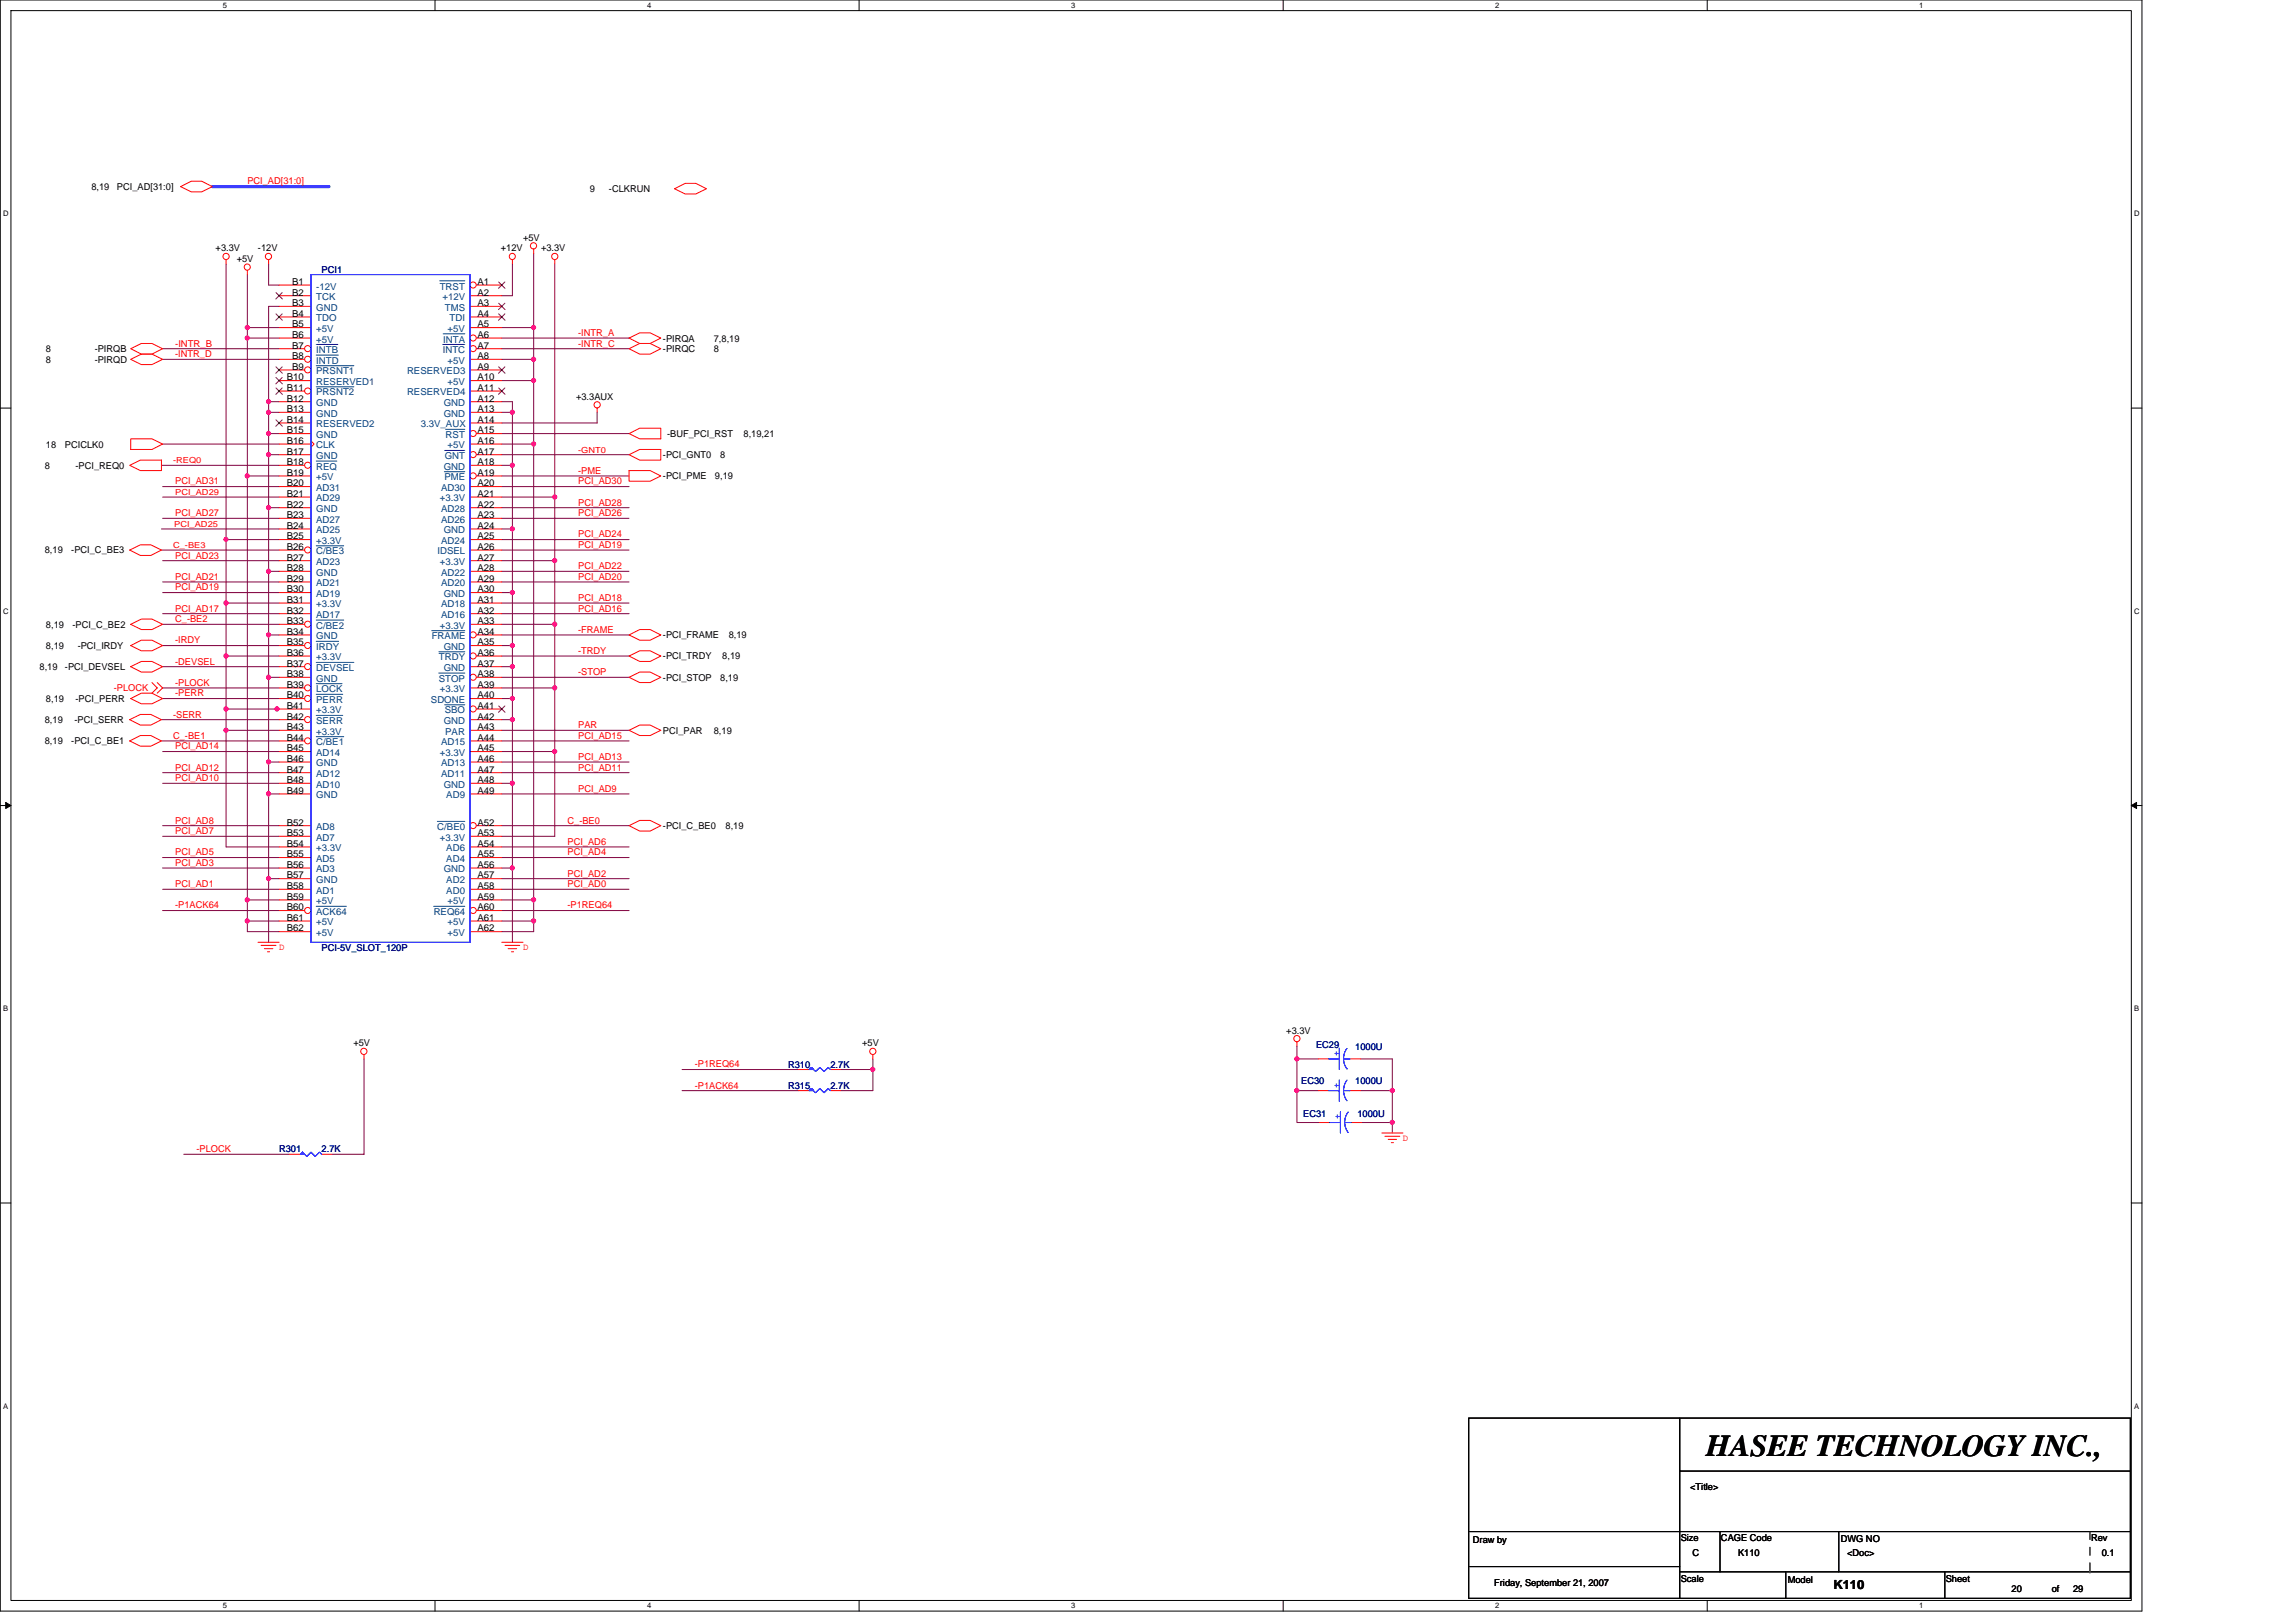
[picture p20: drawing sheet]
<svg xmlns="http://www.w3.org/2000/svg" width="297mm" height="210mm" viewBox="0 0 297 210" stroke-linecap="round" stroke-linejoin="round" font-family="sans-serif">
<defs><g id="words">
<text font-size="4" x="220.7" y="188.5">HASEE TECHNOLOGY INC.,</text>
<text font-size="1.6" x="237.2" y="205.6">K110</text>
<g font-size="1.2" fill="#f00">
<text x="32" y="23.7">PCI_AD[31:0]</text>
<text x="22.7" y="46.2">-INTR_D</text>
<text x="22.7" y="44.9">-INTR_B</text>
<text x="74.8" y="44.9">-INTR_C</text>
<text x="74.8" y="43.5">-INTR_A</text>
<text x="22.7" y="62.7">PCI_AD31</text>
<text x="74.8" y="62.7">PCI_AD30</text>
<text x="74.8" y="65.4">PCI_AD28</text>
<text x="74.8" y="61.3">-PME</text>
<text x="22.7" y="66.8">PCI_AD27</text>
<text x="74.8" y="69.6">PCI_AD24</text>
<text x="74.8" y="70.9">PCI_AD19</text>
<text x="74.8" y="66.8">PCI_AD26</text>
<text x="22.7" y="76.4">PCI_AD19</text>
<text x="22.7" y="75">PCI_AD21</text>
<text x="22.7" y="72.3">PCI_AD23</text>
<text x="74.8" y="77.8">PCI_AD18</text>
<text x="74.8" y="73.7">PCI_AD22</text>
<text x="74.8" y="75">PCI_AD20</text>
<text x="22.7" y="79.1">PCI_AD17</text>
<text x="22.7" y="80.5">C_-BE2</text>
<text x="22.7" y="83.3">-IRDY</text>
<text x="74.8" y="81.9">-FRAME</text>
<text x="74.8" y="79.1">PCI_AD16</text>
<text x="14.7" y="89.5">-PLOCK</text>
<text x="22.7" y="86">-DEVSEL</text>
<text x="22.7" y="88.8">-PLOCK</text>
<text x="74.8" y="87.4">-STOP</text>
<text x="74.8" y="84.6">-TRDY</text>
<text x="22.4" y="95.6">C_-BE1</text>
<text x="22.4" y="92.9">-SERR</text>
<text x="22.7" y="90.1">-PERR</text>
<text x="74.8" y="94.2">PAR</text>
<text x="74.8" y="95.6">PCI_AD15</text>
<text x="22.7" y="97">PCI_AD14</text>
<text x="22.7" y="99.7">PCI_AD12</text>
<text x="22.7" y="101.1">PCI_AD10</text>
<text x="74.8" y="99.7">PCI_AD11</text>
<text x="74.8" y="98.3">PCI_AD13</text>
<text x="22.7" y="107.9">PCI_AD7</text>
<text x="22.7" y="106.6">PCI_AD8</text>
<text x="73.4" y="106.6">C_-BE0</text>
<text x="74.8" y="102.5">PCI_AD9</text>
<text x="22.7" y="112.1">PCI_AD3</text>
<text x="22.7" y="110.7">PCI_AD5</text>
<text x="73.4" y="113.4">PCI_AD2</text>
<text x="73.4" y="110.7">PCI_AD4</text>
<text x="73.4" y="109.3">PCI_AD6</text>
<text x="22.7" y="114.8">PCI_AD1</text>
<text x="22.7" y="117.6">-P1ACK64</text>
<text x="73.4" y="114.8">PCI_AD0</text>
<text x="73.4" y="117.6">-P1REQ64</text>
<text x="36.1" y="122.9">D</text>
<text x="67.7" y="122.9">D</text>
<text x="89.9" y="140.9">-P1ACK64</text>
<text x="89.9" y="138.1">-P1REQ64</text>
<text x="25.4" y="149.1">-PLOCK</text>
<text x="181.5" y="147.6">D</text>
</g>
<g font-size="1.2">
<text x="11.8" y="24.6">8,19</text>
<text x="15.1" y="24.6">PCI_AD[31:0]</text>
<text x="76.3" y="24.8">9</text>
<text x="78.8" y="24.8">-CLKRUN</text>
<text x="27.9" y="32.5">+3.3V</text>
<text x="30.6" y="33.9">+5V</text>
<text x="33.4" y="32.5">-12V</text>
<text x="64.8" y="32.5">+12V</text>
<text x="67.7" y="31.2">+5V</text>
<text x="70" y="32.5">+3.3V</text>
<text x="37.8" y="36.9">B1</text>
<text x="37.8" y="38.2">B2</text>
<text x="37.8" y="39.6">B3</text>
<text x="37.8" y="41">B4</text>
<text x="61.8" y="38.2">A2</text>
<text x="61.8" y="39.6">A3</text>
<text x="61.8" y="36.9">A1</text>
<text x="61.8" y="41">A4</text>
<text x="5.9" y="45.6">8</text>
<text x="5.9" y="46.9">8</text>
<text x="12.3" y="45.6">-PIRQB</text>
<text x="12.3" y="46.9">-PIRQD</text>
<text x="37.8" y="45.1">B7</text>
<text x="37.8" y="46.5">B8</text>
<text x="37.8" y="47.9">B9</text>
<text x="37.8" y="42.4">B5</text>
<text x="37.8" y="43.7">B6</text>
<text x="61.8" y="47.9">A9</text>
<text x="61.8" y="43.7">A6</text>
<text x="61.8" y="45.1">A7</text>
<text x="61.8" y="42.4">A5</text>
<text x="61.8" y="46.5">A8</text>
<text x="85.8" y="45.6">-PIRQC</text>
<text x="85.8" y="44.2">-PIRQA</text>
<text x="92.3" y="45.6">8</text>
<text x="92.3" y="44.2">7,8,19</text>
<text x="37.1" y="50.6">B11</text>
<text x="37.1" y="49.2">B10</text>
<text x="37.1" y="52">B12</text>
<text x="37.1" y="53.3">B13</text>
<text x="61.8" y="52">A12</text>
<text x="61.8" y="53.3">A13</text>
<text x="61.8" y="50.6">A11</text>
<text x="61.8" y="49.2">A10</text>
<text x="74.5" y="51.7">+3.3AUX</text>
<text x="5.9" y="57.9">18</text>
<text x="8.4" y="57.9">PCICLK0</text>
<text x="37.1" y="54.7">B14</text>
<text x="37.1" y="56.1">B15</text>
<text x="37.1" y="57.4">B16</text>
<text x="37.1" y="58.8">B17</text>
<text x="61.8" y="56.1">A15</text>
<text x="61.8" y="58.8">A17</text>
<text x="61.8" y="54.7">A14</text>
<text x="61.8" y="57.4">A16</text>
<text x="85.8" y="59.3">-PCI_GNT0</text>
<text x="86.3" y="56.5">-BUF_PCI_RST</text>
<text x="93.2" y="59.3">8</text>
<text x="96.2" y="56.5">8,19,21</text>
<text x="5.8" y="60.7">8</text>
<text x="9.8" y="60.7">-PCI_REQ0</text>
<text x="37.1" y="60.2">B18</text>
<text x="37.1" y="61.6">B19</text>
<text x="37.1" y="62.9">B20</text>
<text x="37.1" y="64.3">B21</text>
<text x="37.1" y="65.7">B22</text>
<text x="61.8" y="60.2">A18</text>
<text x="61.8" y="64.3">A21</text>
<text x="61.8" y="61.6">A19</text>
<text x="61.8" y="62.9">A20</text>
<text x="61.8" y="65.7">A22</text>
<text x="85.8" y="62">-PCI_PME</text>
<text x="92.5" y="62">9,19</text>
<text x="5.8" y="71.6">8,19</text>
<text x="9.2" y="71.6">-PCI_C_BE3</text>
<text x="37.1" y="71.2">B26</text>
<text x="37.1" y="67.1">B23</text>
<text x="37.1" y="68.4">B24</text>
<text x="37.1" y="69.8">B25</text>
<text x="61.8" y="68.4">A24</text>
<text x="61.8" y="71.2">A26</text>
<text x="61.8" y="67.1">A23</text>
<text x="61.8" y="69.8">A25</text>
<text x="37.1" y="72.5">B27</text>
<text x="37.1" y="73.9">B28</text>
<text x="37.1" y="75.3">B29</text>
<text x="37.1" y="76.7">B30</text>
<text x="61.8" y="76.7">A30</text>
<text x="61.8" y="72.5">A27</text>
<text x="61.8" y="73.9">A28</text>
<text x="61.8" y="75.3">A29</text>
<text x="5.9" y="81.2">8,19</text>
<text x="5.9" y="84">8,19</text>
<text x="9.4" y="81.2">-PCI_C_BE2</text>
<text x="10.1" y="84">-PCI_IRDY</text>
<text x="37.1" y="80.8">B33</text>
<text x="37.1" y="83.5">B35</text>
<text x="37.1" y="78">B31</text>
<text x="37.1" y="79.4">B32</text>
<text x="37.1" y="82.1">B34</text>
<text x="61.8" y="83.5">A35</text>
<text x="61.8" y="80.8">A33</text>
<text x="61.8" y="82.1">A34</text>
<text x="61.8" y="78">A31</text>
<text x="61.8" y="79.4">A32</text>
<text x="85.8" y="82.6">-PCI_FRAME</text>
<text x="94.3" y="82.6">8,19</text>
<text x="5.1" y="86.7">8,19</text>
<text x="8.4" y="86.7">-PCI_DEVSEL</text>
<text x="37.1" y="86.3">B37</text>
<text x="37.1" y="89">B39</text>
<text x="37.1" y="84.9">B36</text>
<text x="37.1" y="87.6">B38</text>
<text x="61.8" y="86.3">A37</text>
<text x="61.8" y="89">A39</text>
<text x="61.8" y="84.9">A36</text>
<text x="61.8" y="87.6">A38</text>
<text x="85.8" y="88.1">-PCI_STOP</text>
<text x="85.8" y="85.3">-PCI_TRDY</text>
<text x="93.2" y="88.1">8,19</text>
<text x="93.4" y="85.3">8,19</text>
<text x="5.8" y="93.6">8,19</text>
<text x="5.9" y="90.8">8,19</text>
<text x="9.6" y="93.6">-PCI_SERR</text>
<text x="9.8" y="90.8">-PCI_PERR</text>
<text x="37.1" y="90.4">B40</text>
<text x="37.1" y="93.1">B42</text>
<text x="37.1" y="95.9">B44</text>
<text x="37.1" y="91.7">B41</text>
<text x="37.1" y="94.5">B43</text>
<text x="61.8" y="93.1">A42</text>
<text x="61.8" y="94.5">A43</text>
<text x="61.8" y="91.7">A41</text>
<text x="61.8" y="90.4">A40</text>
<text x="61.8" y="95.9">A44</text>
<text x="85.8" y="95">PCI_PAR</text>
<text x="92.3" y="95">8,19</text>
<text x="5.8" y="96.3">8,19</text>
<text x="9.2" y="96.3">-PCI_C_BE1</text>
<text x="37.1" y="97.2">B45</text>
<text x="37.1" y="98.6">B46</text>
<text x="37.1" y="100">B47</text>
<text x="37.1" y="101.3">B48</text>
<text x="61.8" y="101.3">A48</text>
<text x="61.8" y="97.2">A45</text>
<text x="61.8" y="98.6">A46</text>
<text x="61.8" y="100">A47</text>
<text x="37.1" y="102.7">B49</text>
<text x="37.1" y="106.8">B52</text>
<text x="61.8" y="102.7">A49</text>
<text x="61.8" y="106.8">A52</text>
<text x="85.8" y="107.3">-PCI_C_BE0</text>
<text x="93.9" y="107.3">8,19</text>
<text x="37.1" y="108.2">B53</text>
<text x="37.1" y="109.6">B54</text>
<text x="37.1" y="111">B55</text>
<text x="37.1" y="112.3">B56</text>
<text x="37.1" y="113.7">B57</text>
<text x="61.8" y="112.3">A56</text>
<text x="61.8" y="108.2">A53</text>
<text x="61.8" y="109.6">A54</text>
<text x="61.8" y="111">A55</text>
<text x="61.8" y="113.7">A57</text>
<text x="37.1" y="117.8">B60</text>
<text x="37.1" y="115.1">B58</text>
<text x="37.1" y="116.4">B59</text>
<text x="37.1" y="119.2">B61</text>
<text x="61.8" y="115.1">A58</text>
<text x="61.8" y="117.8">A60</text>
<text x="61.8" y="116.4">A59</text>
<text x="61.8" y="119.2">A61</text>
<text x="37.1" y="120.5">B62</text>
<text x="61.8" y="120.5">A62</text>
<text x="45.7" y="135.4">+5V</text>
<text x="111.5" y="135.4">+5V</text>
<text x="166.4" y="133.8">+3.3V</text>
<text x="218.7" y="192.9">&lt;Title&gt;</text>
<text x="190.6" y="199.7">Draw by</text>
<text x="217.4" y="199.5">Size</text>
<text x="218.9" y="201.4">C</text>
<text x="222.6" y="199.5">CAGE Code</text>
<text x="224.9" y="201.4">K110</text>
<text x="238.1" y="199.6">DWG NO</text>
<text x="239" y="201.4">&lt;Doc&gt;</text>
<text x="270.5" y="199.5">Rev</text>
<text x="271.9" y="201.4">0.1</text>
<text x="193.3" y="205.2">Friday, September 21, 2007</text>
<text x="217.4" y="204.7">Scale</text>
<text x="231.3" y="204.8">Model</text>
<text x="251.7" y="204.7">Sheet</text>
<text x="260.2" y="206">20</text>
<text x="265.4" y="206">of</text>
<text x="268.2" y="206">29</text>
</g>
<g font-size="1.2" fill="#000080">
<text x="41.6" y="35.3">PCI1</text>
<text x="41.6" y="123.1">PCI-5V_SLOT_120P</text>
<text x="170.3" y="135.7">EC29</text>
<text x="175.3" y="135.8">1000U</text>
<text x="102" y="138.2">R310</text>
<text x="102" y="140.9">R315</text>
<text x="107.4" y="138.2">2.7K</text>
<text x="107.4" y="140.9">2.7K</text>
<text x="168.3" y="140.3">EC30</text>
<text x="175.3" y="140.3">1000U</text>
<text x="36.1" y="149.1">R301</text>
<text x="41.6" y="149.1">2.7K</text>
<text x="168.6" y="144.6">EC31</text>
<text x="175.6" y="144.6">1000U</text>
</g>
<g font-size="1.2" fill="#004080">
<text x="40.9" y="37.5">-12V</text>
<text x="40.9" y="38.8">TCK</text>
<text x="40.9" y="40.2">GND</text>
<text x="40.9" y="41.6">TDO</text>
<text x="56.9" y="37.5">TRST</text>
<text x="57.2" y="38.8">+12V</text>
<text x="57.5" y="40.2">TMS</text>
<text x="58.2" y="41.6">TDI</text>
<text x="40.9" y="43">+5V</text>
<text x="40.9" y="44.3">+5V</text>
<text x="40.9" y="45.7">INTB</text>
<text x="40.9" y="47.1">INTD</text>
<text x="57.3" y="45.7">INTC</text>
<text x="57.3" y="44.3">INTA</text>
<text x="57.9" y="43">+5V</text>
<text x="57.9" y="47.1">+5V</text>
<text x="40.9" y="48.5">PRSNT1</text>
<text x="40.9" y="49.8">RESERVED1</text>
<text x="40.9" y="51.2">PRSNT2</text>
<text x="40.9" y="52.6">GND</text>
<text x="40.9" y="53.9">GND</text>
<text x="52.7" y="48.5">RESERVED3</text>
<text x="52.7" y="51.2">RESERVED4</text>
<text x="57.4" y="52.6">GND</text>
<text x="57.4" y="53.9">GND</text>
<text x="57.9" y="49.8">+5V</text>
<text x="40.9" y="55.3">RESERVED2</text>
<text x="40.9" y="56.7">GND</text>
<text x="40.9" y="58">CLK</text>
<text x="40.9" y="59.4">GND</text>
<text x="54.4" y="55.3">3.3V_AUX</text>
<text x="57.5" y="59.4">GNT</text>
<text x="57.7" y="56.7">RST</text>
<text x="57.9" y="58">+5V</text>
<text x="40.9" y="60.8">REQ</text>
<text x="40.9" y="62.2">+5V</text>
<text x="40.9" y="63.5">AD31</text>
<text x="40.9" y="64.9">AD29</text>
<text x="56.9" y="64.9">+3.3V</text>
<text x="57.1" y="63.5">AD30</text>
<text x="57.4" y="60.8">GND</text>
<text x="57.5" y="62.2">PME</text>
<text x="40.9" y="66.3">GND</text>
<text x="40.9" y="67.6">AD27</text>
<text x="40.9" y="69">AD25</text>
<text x="40.9" y="70.4">+3.3V</text>
<text x="40.9" y="71.8">C/BE3</text>
<text x="56.6" y="71.8">IDSEL</text>
<text x="57.1" y="66.3">AD28</text>
<text x="57.1" y="67.6">AD26</text>
<text x="57.1" y="70.4">AD24</text>
<text x="57.4" y="69">GND</text>
<text x="40.9" y="73.1">AD23</text>
<text x="40.9" y="74.5">GND</text>
<text x="40.9" y="75.9">AD21</text>
<text x="40.9" y="77.3">AD19</text>
<text x="56.9" y="73.1">+3.3V</text>
<text x="57.1" y="74.5">AD22</text>
<text x="57.1" y="75.9">AD20</text>
<text x="57.4" y="77.3">GND</text>
<text x="40.9" y="78.6">+3.3V</text>
<text x="40.9" y="80">AD17</text>
<text x="40.9" y="81.4">C/BE2</text>
<text x="40.9" y="82.7">GND</text>
<text x="55.9" y="82.7">FRAME</text>
<text x="56.9" y="81.4">+3.3V</text>
<text x="57.1" y="78.6">AD18</text>
<text x="57.1" y="80">AD16</text>
<text x="40.9" y="84.1">IRDY</text>
<text x="40.9" y="85.5">+3.3V</text>
<text x="40.9" y="86.8">DEVSEL</text>
<text x="40.9" y="88.2">GND</text>
<text x="40.9" y="89.6">LOCK</text>
<text x="56.8" y="88.2">STOP</text>
<text x="56.8" y="85.5">TRDY</text>
<text x="56.9" y="89.6">+3.3V</text>
<text x="57.4" y="84.1">GND</text>
<text x="57.4" y="86.8">GND</text>
<text x="40.9" y="91">PERR</text>
<text x="40.9" y="92.3">+3.3V</text>
<text x="40.9" y="93.7">SERR</text>
<text x="40.9" y="95.1">+3.3V</text>
<text x="55.7" y="91">SDONE</text>
<text x="57.4" y="93.7">GND</text>
<text x="57.5" y="92.3">SBO</text>
<text x="57.6" y="95.1">PAR</text>
<text x="40.9" y="96.5">C/BE1</text>
<text x="40.9" y="97.8">AD14</text>
<text x="40.9" y="99.2">GND</text>
<text x="40.9" y="100.6">AD12</text>
<text x="40.9" y="101.9">AD10</text>
<text x="56.9" y="97.8">+3.3V</text>
<text x="57.1" y="96.5">AD15</text>
<text x="57.1" y="99.2">AD13</text>
<text x="57.1" y="100.6">AD11</text>
<text x="57.4" y="101.9">GND</text>
<text x="40.9" y="103.3">GND</text>
<text x="40.9" y="107.4">AD8</text>
<text x="56.6" y="107.4">C/BE0</text>
<text x="57.7" y="103.3">AD9</text>
<text x="40.9" y="108.8">AD7</text>
<text x="40.9" y="110.2">+3.3V</text>
<text x="40.9" y="111.5">AD5</text>
<text x="40.9" y="112.9">AD3</text>
<text x="56.9" y="108.8">+3.3V</text>
<text x="57.4" y="112.9">GND</text>
<text x="57.7" y="110.2">AD6</text>
<text x="57.7" y="111.5">AD4</text>
<text x="40.9" y="114.3">GND</text>
<text x="40.9" y="115.7">AD1</text>
<text x="40.9" y="117">+5V</text>
<text x="40.9" y="118.4">ACK64</text>
<text x="40.9" y="119.8">+5V</text>
<text x="56.1" y="118.4">REQ64</text>
<text x="57.7" y="114.3">AD2</text>
<text x="57.7" y="115.7">AD0</text>
<text x="57.9" y="117">+5V</text>
<text x="57.9" y="119.8">+5V</text>
<text x="40.9" y="121.1">+5V</text>
<text x="57.9" y="121.1">+5V</text>
</g>
<g font-size="1.2" fill="#00f">
<text x="173.2" y="136.6" transform="rotate(-90 173.2 136.6)">+</text>
<text x="173.2" y="140.7" transform="rotate(-90 173.2 140.7)">+</text>
<text x="173.4" y="144.8" transform="rotate(-90 173.4 144.8)">+</text>
</g>
<g font-size="1.1" fill="#f00">
<text x="22.4" y="59.9">-REQ0</text>
<text x="74.8" y="58.6">-GNT0</text>
<text x="22.7" y="64.1">PCI_AD29</text>
<text x="22.4" y="70.9">C_-BE3</text>
<text x="22.5" y="68.2">PCI_AD25</text>
</g>
<g font-size="1">
<text x="28.8" y="1">5</text>
<text x="83.7" y="1">4</text>
<text x="138.6" y="1">3</text>
<text x="193.4" y="1">2</text>
<text x="248.3" y="1">1</text>
<text x=".4" y="28">D</text>
<text x="276.1" y="28">D</text>
<text x=".4" y="79.4">C</text>
<text x="276.1" y="79.4">C</text>
<text x=".4" y="130.9">B</text>
<text x="276.1" y="130.9">B</text>
<text x=".4" y="182.3">A</text>
<text x="276.1" y="182.3">A</text>
<text x="28.8" y="208.2">5</text>
<text x="83.7" y="208.2">4</text>
<text x="138.6" y="208.2">3</text>
<text x="193.4" y="208.2">2</text>
<text x="248.3" y="208.2">1</text>
</g>
</g></defs>
<path d="M0 0h277.1v208.5h-277.1zM1.4 1.4h274.3v205.7h-274.3z" fill="none" stroke="#000" stroke-width=".13"/>
<g fill="#fff">
<path d="M28.8 .1h.6v1.1h-.6z"/>
<path d="M28.8 207.3h.6v1.1h-.6z"/>
</g>
<path d="M56.3 0v1.4M56.3 207.1v1.4" fill="none" stroke="#000" stroke-width=".13"/>
<g fill="#fff">
<path d="M83.7 .1h.6v1.1h-.6z"/>
<path d="M83.7 207.3h.6v1.1h-.6z"/>
</g>
<path d="M111.1 0v1.4M111.1 207.1v1.4" fill="none" stroke="#000" stroke-width=".13"/>
<g fill="#fff">
<path d="M138.6 .1h.5v1.1h-.5z"/>
<path d="M138.6 207.3h.5v1.1h-.5z"/>
</g>
<path d="M166 0v1.4M166 207.1v1.4" fill="none" stroke="#000" stroke-width=".13"/>
<g fill="#fff">
<path d="M193.4 .1h.6v1.1h-.6z"/>
<path d="M193.4 207.3h.6v1.1h-.6z"/>
</g>
<path d="M220.9 0v1.4M220.9 207.1v1.4" fill="none" stroke="#000" stroke-width=".13"/>
<g fill="#fff">
<path d="M248.3 .1h.6v1.1h-.6z"/>
<path d="M248.3 207.3h.6v1.1h-.6z"/>
<path d="M.4 27.1h.7v1.1h-.7z"/>
<path d="M276.1 27.1h.7v1.1h-.7z"/>
<path d="M.4 78.5h.7v1.1h-.7z"/>
<path d="M276.1 78.5h.7v1.1h-.7z"/>
</g>
<path d="M0 52.8h1.4M275.7 52.8h1.4" fill="none" stroke="#000" stroke-width=".13"/>
<g fill="#fff">
<path d="M.4 130h.7v1.1h-.7z"/>
<path d="M276.1 130h.7v1.1h-.7z"/>
</g>
<path d="M0 104.2h1.4M275.7 104.2h1.4" fill="none" stroke="#000" stroke-width=".13"/>
<path d="M.7 103.8l.7 .4-.7 .4zM275.7 104.2l.7-.4v.8z" fill="#000" stroke="#000" stroke-width=".13"/>
<g fill="#fff">
<path d="M.4 181.4h.7v1.1h-.7z"/>
<path d="M276.1 181.4h.7v1.1h-.7z"/>
</g>
<path d="M0 155.7h1.4M275.7 155.7h1.4M190 183.5h85.6v23.3h-85.6zM190.1 198.2h85.5M217.3 190.4h58.3M217.3 183.5v23.3M222.5 198.2v5.2M237.9 198.2v5.2M190.1 202.7h27.2M217.3 203.4h58.3M231 203.4v3.4M251.6 203.4v3.4" fill="none" stroke="#000" stroke-width=".13"/>
<g fill="none" stroke="#800040" stroke-width=".13">
<path d="M29.2 34.2v75.4h6.9M32 35.5v85.1h4.1M34.8 34.2v2.7h1.3M36.1 39.6h-1.3v82.3M66.3 34.2v4.1h-1.4M69 32.8v87.8h-4.1M71.8 34.2v74h-6.9M21 46.5h15.1M21 57.5h15.1M21 45.1h15.1M32 42.4h4.1M32 43.8h4.1"/>
<path d="M34.8 52h1.3M34.8 56.1h1.3M34.8 53.4h1.3M34.8 58.8h1.3M64.9 52h1.4v69.9M64.9 46.5h4.1M64.9 42.4h4.1M64.9 57.5h4.1M64.9 56.1h16.5M64.9 53.4h1.4M64.9 49.3h4.1M64.9 45.1h16.5"/>
<path d="M64.9 43.8h16.5M64.9 58.8h16.5M77.3 53.4v1.3h-12.4M20.9 60.2h15.2M20.9 68.5h15.2M20.9 71.2h15.2M21 63h15.1M21 79.4h15.1M21 72.6h15.1M21 67.1h15.1M21 76.7h15.1M21 75.3h15.1"/>
<path d="M21 64.3h15.1M29.2 69.8h6.9M29.2 78h6.9M32 61.6h4.1M34.8 65.7h1.3M34.8 73.9h1.3M64.9 63h16.5M64.9 60.2h1.4M64.9 69.8h16.5M64.9 79.4h16.5M64.9 72.6h6.9M64.9 67.1h16.5"/>
<path d="M64.9 78h16.5M64.9 68.5h1.4M64.9 61.6h16.5M64.9 65.7h16.5M64.9 76.7h1.4M64.9 75.3h16.5M64.9 64.3h6.9M64.9 73.9h16.5M64.9 71.2h16.5M20.9 93.1h15.2M20.9 95.9h15.2M21 80.8h15.1"/>
<path d="M21 83.5h15.1M21 86.3h15.1M21 100h15.1M21 97.3h15.1M21 90.4h15.1M21 89h15.1M29.2 94.5h6.9M29.2 84.9h6.9M29.2 91.8h6.9M34.8 87.7h1.3M34.8 82.2h1.3M34.8 98.6h1.3"/>
<path d="M64.9 80.8h6.9M64.9 87.7h16.5M64.9 94.5h16.5M64.9 83.5h1.4M64.9 93.1h1.4M64.9 86.3h1.4M64.9 82.2h16.5M64.9 100h16.5M64.9 98.6h16.5M64.9 97.3h6.9M64.9 95.9h16.5M64.9 90.4h1.4"/>
<path d="M64.9 89h6.9M64.9 84.9h16.5M21 115.1h15.1M21 112.3h15.1M21 111h15.1M21 108.2h15.1M21 101.4h15.1M21 106.8h15.1M21 117.8h15.1M32 116.5h4.1M32 119.2h4.1M34.8 113.7h1.3"/>
<path d="M34.8 102.7h1.3M64.9 113.7h16.5M64.9 115.1h16.5M64.9 112.3h1.4M64.9 111h16.5M64.9 116.5h4.1M64.9 109.6h16.5M64.9 101.4h1.4M64.9 102.7h16.5M64.9 119.2h4.1M64.9 106.8h16.5M64.9 117.8h16.5"/>
<path d="M47.1 137v12.4h-4.1M88.2 138.4h15.1M108.8 138.4h4.1M112.9 137v4.1h-4.1M167.8 137v4.1h2.7M167.8 137h2.7M167.8 135.4v1.6M176 137h4.1v4.1h-4.1M23.8 149.4h13.7M88.2 141.1h15.1M167.8 141.1v4.2h2.9M176.2 145.3h3.9"/>
<path d="M180.1 141.1v5.5"/>
</g>
<g fill="#f0f" stroke="#f0f" stroke-width=".13">
<circle cx="167.8" cy="141.1" r=".27"/>
<circle cx="167.8" cy="137" r=".27"/>
<circle cx="112.9" cy="138.4" r=".26"/>
<circle cx="66.3" cy="93.1" r=".27"/>
<circle cx="66.3" cy="86.3" r=".27"/>
<circle cx="66.3" cy="76.7" r=".26"/>
<circle cx="34.7" cy="113.7" r=".27"/>
<circle cx="66.3" cy="90.4" r=".26"/>
<circle cx="66.3" cy="112.3" r=".27"/>
<circle cx="32" cy="42.4" r=".26"/>
<circle cx="66.3" cy="83.5" r=".26"/>
<circle cx="66.3" cy="60.2" r=".27"/>
<circle cx="34.7" cy="53.3" r=".27"/>
<circle cx="29.2" cy="69.8" r=".26"/>
<circle cx="69" cy="49.2" r=".26"/>
<circle cx="34.7" cy="65.7" r=".27"/>
<circle cx="32" cy="43.7" r=".27"/>
<circle cx="71.8" cy="72.5" r=".27"/>
<circle cx="66.3" cy="53.3" r=".27"/>
<circle cx="29.2" cy="78" r=".27"/>
<circle cx="32" cy="61.6" r=".27"/>
<circle cx="29.2" cy="94.5" r=".27"/>
<circle cx="34.7" cy="87.6" r=".27"/>
<circle cx="29.2" cy="84.9" r=".27"/>
<circle cx="71.8" cy="97.2" r=".26"/>
<circle cx="32" cy="119.2" r=".27"/>
<circle cx="71.8" cy="80.8" r=".27"/>
<circle cx="34.7" cy="82.2" r=".27"/>
<circle cx="34.7" cy="98.6" r=".27"/>
<circle cx="34.7" cy="58.8" r=".27"/>
<circle cx="34.7" cy="52" r=".27"/>
<circle cx="69" cy="119.2" r=".27"/>
<circle cx="66.3" cy="68.4" r=".27"/>
<circle cx="34.7" cy="56.1" r=".26"/>
<circle cx="34.7" cy="73.9" r=".27"/>
<circle cx="69" cy="46.5" r=".27"/>
<circle cx="71.8" cy="64.3" r=".27"/>
<circle cx="69" cy="42.4" r=".26"/>
<circle cx="35.8" cy="91.7" r=".26"/>
<circle cx="29.2" cy="91.7" r=".27"/>
<circle cx="32" cy="116.4" r=".27"/>
<circle cx="180.1" cy="145.3" r=".26"/>
<circle cx="71.8" cy="89" r=".27"/>
<circle cx="69" cy="116.4" r=".27"/>
<circle cx="66.3" cy="101.4" r=".27"/>
<circle cx="69" cy="57.5" r=".27"/>
<circle cx="34.7" cy="102.7" r=".27"/>
<circle cx="180.1" cy="141.1" r=".27"/>
</g>
<path d="M27.5 24.2h15.1" fill="none" stroke="#00f" stroke-width=".4"/>
<g fill="none" stroke="#f00" stroke-width=".13">
<path d="M23.4 24.2l1.3-.7h1.4l1.4 .7-1.4 .6h-1.4zM29.2 33.6v.6M32 35v.5M34.8 33.6v.6M66.3 33.6v.6M69 32.2v.6M71.8 33.6v.6M87.3 24.4l1.3-.7h1.4l1.4 .7-1.4 .7h-1.4zM16.9 45.1l1.4-.7h1.4l1.3 .7-1.3 .7h-1.4zM16.9 56.8h2.8l1.3 .7-1.3 .7h-2.8zM16.9 46.5l1.4-.7h1.4l1.3 .7-1.3 .7h-1.4zM77.3 52.8v.6"/>
<path d="M81.4 45.1l1.4-.7h1.3l1.4 .7-1.4 .7h-1.3zM81.4 56.1l1.4-.7h2.7v1.4h-2.7zM81.4 58.8l1.4-.6h2.7v1.3h-2.7zM81.4 43.8l1.4-.7h1.3l1.4 .7-1.4 .6h-1.3zM16.8 60.2l1.4-.7h2.7v1.4h-2.7zM16.8 71.2l1.4-.7h1.3l1.4 .7-1.4 .7h-1.3zM81.4 60.9h2.7l1.4 .7-1.4 .7h-2.7zM16.8 93.1l1.4-.6h1.3l1.4 .6-1.4 .7h-1.3zM16.8 95.9l1.4-.7h1.3l1.4 .7-1.4 .7h-1.3zM16.9 86.3l1.4-.7h1.4l1.3 .7-1.3 .7h-1.4zM16.9 90.4l1.4-.7h1.4l1.3 .7-1.3 .7h-1.4zM16.9 83.5l1.4-.7h1.4l1.3 .7-1.3 .7h-1.4z"/>
<path d="M16.9 80.8l1.4-.7h1.4l1.3 .7-1.3 .7h-1.4zM19.7 88.3l.6 .7-.6 .7M20.3 88.3l.7 .7-.7 .7M81.4 94.5l1.4-.7h1.3l1.4 .7-1.4 .7h-1.3zM81.4 82.2l1.4-.7h1.3l1.4 .7-1.4 .6h-1.3zM81.4 87.7l1.4-.7h1.3l1.4 .7-1.4 .6h-1.3zM81.4 84.9l1.4-.7h1.3l1.4 .7-1.4 .7h-1.3zM81.4 106.8l1.4-.6h1.3l1.4 .6-1.4 .7h-1.3zM33.4 121.9h2.7M33.8 122.3h1.9M34.2 122.8h1.1M34.6 123.2h.3"/>
<path d="M47.1 136.5v.5M64.9 121.9h2.8M65.3 122.3h1.9M65.7 122.8h1.1M66.2 123.2h.2M112.9 136.5v.5M167.8 134.8v.6M170.5 141.1h1.4M174.6 141.1h1.4M178.8 146.6h2.7M179.2 147h1.9M179.6 147.4h1.1"/>
<path d="M180 147.9h.3"/>
<circle cx="29.2" cy="33.2" r=".4"/>
<circle cx="32" cy="34.6" r=".4"/>
<circle cx="34.7" cy="33.2" r=".4"/>
<circle cx="66.3" cy="33.2" r=".4"/>
<circle cx="69" cy="31.8" r=".4"/>
<circle cx="71.8" cy="33.2" r=".4"/>
<circle cx="77.3" cy="52.4" r=".4"/>
<circle cx="47.1" cy="136.1" r=".4"/>
<circle cx="112.9" cy="136.1" r=".4"/>
<circle cx="167.8" cy="134.4" r=".4"/>
</g>
<path d="M270.4 198.2v5.2M270.4 203.4h.1" fill="none" stroke="#fff" stroke-width=".13" stroke-dasharray="1 1 1 1 1 1 1 1"/>
<path d="M270.4 198.2v5.2M270.4 203.4h.1" fill="none" stroke="#000" stroke-width=".13" stroke-dasharray="1 1 1 1 1 1 1 1"/>
<path d="M173.3 139.8v2.7M174.3 139.8a2.22 2.22 0 0 0 0 2.7M171.9 141.1h1.4M173.8 141.1h.8" fill="none" stroke="#00f" stroke-width=".13"/>
<circle cx="61.2" cy="36.9" r=".4" fill="#fff" stroke="#f00" stroke-width=".13"/>
<path d="M60.8 38.3h4.1M60.8 39.6h4.1M61.6 36.9h3.3M60.8 41h4.1M60.8 42.4h4.1" fill="none" stroke="#f00" stroke-width=".13"/>
<path d="M64.5 36.5l.8 .8M64.5 39.2l.8 .9M65.3 36.5l-.8 .8M65.3 39.2l-.8 .9M64.5 40.6l.8 .8M65.3 40.6l-.8 .8" fill="none" stroke="#804000" stroke-width=".13"/>
<path d="M56.9 36.3h3.2" fill="none" stroke="#004080" stroke-width=".13"/>
<circle cx="61.2" cy="43.7" r=".4" fill="#fff" stroke="#f00" stroke-width=".13"/>
<path d="M61.6 43.8h3.3" fill="none" stroke="#f00" stroke-width=".13"/>
<path d="M57.3 43.2h2.8" fill="none" stroke="#004080" stroke-width=".13"/>
<circle cx="61.2" cy="45.1" r=".4" fill="#fff" stroke="#f00" stroke-width=".13"/>
<path d="M60.8 46.5h4.1M60.8 47.9h4.1M60.8 49.3h4.1M60.8 50.6h4.1M60.8 52h4.1M60.8 53.4h4.1M60.8 54.7h4.1M61.6 45.1h3.3" fill="none" stroke="#f00" stroke-width=".13"/>
<path d="M57.3 44.6h2.8" fill="none" stroke="#004080" stroke-width=".13"/>
<path d="M64.5 47.5l.8 .8M64.5 50.2l.8 .8M65.3 47.5l-.8 .8M65.3 50.2l-.8 .8" fill="none" stroke="#804000" stroke-width=".13"/>
<circle cx="61.2" cy="56.1" r=".4" fill="#fff" stroke="#f00" stroke-width=".13"/>
<path d="M60.8 57.5h4.1M61.6 56.1h3.3" fill="none" stroke="#f00" stroke-width=".13"/>
<path d="M57.7 55.6h2.4" fill="none" stroke="#004080" stroke-width=".13"/>
<circle cx="61.2" cy="58.8" r=".4" fill="#fff" stroke="#f00" stroke-width=".13"/>
<path d="M61.6 58.8h3.3M60.8 60.2h4.1" fill="none" stroke="#f00" stroke-width=".13"/>
<path d="M57.5 58.3h2.6" fill="none" stroke="#004080" stroke-width=".13"/>
<circle cx="61.2" cy="61.6" r=".4" fill="#fff" stroke="#f00" stroke-width=".13"/>
<g fill="none" stroke="#f00" stroke-width=".13">
<path d="M60.8 63h4.1M60.8 64.3h4.1M60.8 65.7h4.1M60.8 67.1h4.1M60.8 68.5h4.1M60.8 69.8h4.1M60.8 71.2h4.1M60.8 72.6h4.1M60.8 73.9h4.1M60.8 75.3h4.1M60.8 76.7h4.1M60.8 78h4.1"/>
<path d="M60.8 79.4h4.1M61.6 61.6h3.3M60.8 80.8h4.1"/>
</g>
<path d="M57.5 61h2.6" fill="none" stroke="#004080" stroke-width=".13"/>
<circle cx="61.2" cy="82.2" r=".4" fill="#fff" stroke="#f00" stroke-width=".13"/>
<path d="M60.8 83.5h4.1M61.6 82.2h3.3" fill="none" stroke="#f00" stroke-width=".13"/>
<path d="M55.9 81.6h4.2" fill="none" stroke="#004080" stroke-width=".13"/>
<circle cx="61.2" cy="84.9" r=".4" fill="#fff" stroke="#f00" stroke-width=".13"/>
<path d="M60.8 86.3h4.1M61.6 84.9h3.3" fill="none" stroke="#f00" stroke-width=".13"/>
<path d="M56.8 84.3h3.3" fill="none" stroke="#004080" stroke-width=".13"/>
<circle cx="61.2" cy="87.6" r=".4" fill="#fff" stroke="#f00" stroke-width=".13"/>
<path d="M60.8 89h4.1M60.8 90.4h4.1M61.6 87.7h3.3" fill="none" stroke="#f00" stroke-width=".13"/>
<path d="M56.8 87.1h3.3" fill="none" stroke="#004080" stroke-width=".13"/>
<circle cx="61.2" cy="91.7" r=".4" fill="#fff" stroke="#f00" stroke-width=".13"/>
<path d="M60.8 93.1h4.1M60.8 94.5h4.1M60.8 95.9h4.1M60.8 97.3h4.1M60.8 98.6h4.1M60.8 100h4.1M61.6 91.8h3.3M60.8 101.4h4.1M60.8 102.7h4.1" fill="none" stroke="#f00" stroke-width=".13"/>
<path d="M64.5 91.4l.8 .8M65.3 91.4l-.8 .8" fill="none" stroke="#804000" stroke-width=".13"/>
<path d="M57.5 91.2h2.6" fill="none" stroke="#004080" stroke-width=".13"/>
<circle cx="61.2" cy="106.8" r=".4" fill="#fff" stroke="#f00" stroke-width=".13"/>
<path d="M60.8 108.2h4.1M60.8 109.6h4.1M60.8 111h4.1M60.8 112.3h4.1M60.8 113.7h4.1M60.8 115.1h4.1M60.8 116.5h4.1M61.6 106.8h3.3" fill="none" stroke="#f00" stroke-width=".13"/>
<path d="M56.6 106.3h3.5" fill="none" stroke="#004080" stroke-width=".13"/>
<circle cx="61.2" cy="117.8" r=".4" fill="#fff" stroke="#f00" stroke-width=".13"/>
<path d="M36.1 36.9h4.1M36.1 38.3h4.1M36.1 39.6h4.1M36.1 41h4.1M36.1 42.4h4.1M36.1 43.8h4.1M60.8 119.2h4.1M61.6 117.8h3.3M60.8 120.6h4.1" fill="none" stroke="#f00" stroke-width=".13"/>
<path d="M56.1 117.3h4" fill="none" stroke="#004080" stroke-width=".13"/>
<path d="M35.7 37.9l.8 .8M36.5 37.9l-.8 .8M35.7 40.6l.8 .8M36.5 40.6l-.8 .8" fill="none" stroke="#804000" stroke-width=".13"/>
<circle cx="39.8" cy="45.1" r=".4" fill="#fff" stroke="#f00" stroke-width=".13"/>
<path d="M36.1 45.1h3.3" fill="none" stroke="#f00" stroke-width=".13"/>
<path d="M40.9 44.6h2.8" fill="none" stroke="#004080" stroke-width=".13"/>
<circle cx="39.8" cy="46.5" r=".4" fill="#fff" stroke="#f00" stroke-width=".13"/>
<path d="M36.1 46.5h3.3" fill="none" stroke="#f00" stroke-width=".13"/>
<path d="M40.9 46h2.9" fill="none" stroke="#004080" stroke-width=".13"/>
<circle cx="39.8" cy="47.9" r=".4" fill="#fff" stroke="#f00" stroke-width=".13"/>
<path d="M36.1 47.9h3.3M36.1 49.3h4.1" fill="none" stroke="#f00" stroke-width=".13"/>
<path d="M35.7 47.5l.8 .8M35.7 48.9l.8 .8M36.5 47.5l-.8 .8M36.5 48.9l-.8 .8" fill="none" stroke="#804000" stroke-width=".13"/>
<path d="M40.9 47.3h4.9" fill="none" stroke="#004080" stroke-width=".13"/>
<circle cx="39.8" cy="50.6" r=".4" fill="#fff" stroke="#f00" stroke-width=".13"/>
<path d="M36.1 50.6h3.3M36.1 52h4.1M36.1 53.4h4.1M36.1 54.7h4.1M36.1 56.1h4.1M36.1 57.5h4.1M36.1 58.8h4.1M40.2 57.1l.4 .4-.4 .4" fill="none" stroke="#f00" stroke-width=".13"/>
<path d="M35.7 50.2l.8 .8M35.7 54.3l.8 .9M36.5 50.2l-.8 .8M36.5 54.3l-.8 .9" fill="none" stroke="#804000" stroke-width=".13"/>
<path d="M40.9 50.1h4.9" fill="none" stroke="#004080" stroke-width=".13"/>
<circle cx="39.8" cy="60.2" r=".4" fill="#fff" stroke="#f00" stroke-width=".13"/>
<path d="M36.1 60.2h3.3M36.1 61.6h4.1M36.1 63h4.1M36.1 64.3h4.1M36.1 65.7h4.1M36.1 67.1h4.1M36.1 68.5h4.1M36.1 69.8h4.1" fill="none" stroke="#f00" stroke-width=".13"/>
<path d="M40.9 59.7h2.7" fill="none" stroke="#004080" stroke-width=".13"/>
<circle cx="39.8" cy="71.2" r=".4" fill="#fff" stroke="#f00" stroke-width=".13"/>
<path d="M36.1 71.2h3.3M36.1 72.6h4.1M36.1 73.9h4.1M36.1 75.3h4.1M36.1 76.7h4.1M36.1 78h4.1M36.1 79.4h4.1" fill="none" stroke="#f00" stroke-width=".13"/>
<path d="M40.9 70.6h3.6" fill="none" stroke="#004080" stroke-width=".13"/>
<circle cx="39.8" cy="80.8" r=".4" fill="#fff" stroke="#f00" stroke-width=".13"/>
<path d="M36.1 80.8h3.3M36.1 82.2h4.1" fill="none" stroke="#f00" stroke-width=".13"/>
<path d="M40.9 80.2h3.6" fill="none" stroke="#004080" stroke-width=".13"/>
<circle cx="39.8" cy="83.5" r=".4" fill="#fff" stroke="#f00" stroke-width=".13"/>
<path d="M36.1 83.5h3.3M36.1 84.9h4.1" fill="none" stroke="#f00" stroke-width=".13"/>
<path d="M40.9 83h2.9" fill="none" stroke="#004080" stroke-width=".13"/>
<circle cx="39.8" cy="86.3" r=".4" fill="#fff" stroke="#f00" stroke-width=".13"/>
<path d="M36.1 86.3h3.3M36.1 87.7h4.1" fill="none" stroke="#f00" stroke-width=".13"/>
<path d="M40.9 85.7h4.9" fill="none" stroke="#004080" stroke-width=".13"/>
<circle cx="39.8" cy="89" r=".4" fill="#fff" stroke="#f00" stroke-width=".13"/>
<path d="M36.1 89h3.3" fill="none" stroke="#f00" stroke-width=".13"/>
<path d="M40.9 88.5h3.4" fill="none" stroke="#004080" stroke-width=".13"/>
<circle cx="39.8" cy="90.4" r=".4" fill="#fff" stroke="#f00" stroke-width=".13"/>
<path d="M36.1 90.4h3.3M36.1 91.8h4.1" fill="none" stroke="#f00" stroke-width=".13"/>
<path d="M40.9 89.9h3.4" fill="none" stroke="#004080" stroke-width=".13"/>
<circle cx="39.8" cy="93.1" r=".4" fill="#fff" stroke="#f00" stroke-width=".13"/>
<path d="M36.1 93.1h3.3M36.1 94.5h4.1" fill="none" stroke="#f00" stroke-width=".13"/>
<path d="M40.9 92.6h3.4" fill="none" stroke="#004080" stroke-width=".13"/>
<circle cx="39.8" cy="95.9" r=".4" fill="#fff" stroke="#f00" stroke-width=".13"/>
<g fill="none" stroke="#f00" stroke-width=".13">
<path d="M36.1 95.9h3.3M36.1 97.3h4.1M36.1 98.6h4.1M36.1 100h4.1M36.1 101.4h4.1M36.1 102.7h4.1M36.1 106.8h4.1M36.1 108.2h4.1M36.1 109.6h4.1M36.1 111h4.1M36.1 112.3h4.1M36.1 113.7h4.1"/>
<path d="M36.1 115.1h4.1M36.1 116.5h4.1"/>
</g>
<path d="M40.9 95.3h3.6" fill="none" stroke="#004080" stroke-width=".13"/>
<circle cx="39.8" cy="117.8" r=".4" fill="#fff" stroke="#f00" stroke-width=".13"/>
<g fill="none" stroke="#f00" stroke-width=".13">
<path d="M36.1 117.8h3.3M36.1 119.2h4.1M36.1 120.6h4.1M103.3 138.4h1.4M107.4 138.4h1.4M170.5 137h1.4M174.6 137h1.4M37.5 149.4h1.4M41.6 149.4h1.4M103.3 141.1h1.4M107.4 141.1h1.4M170.7 145.3h1.3"/>
<path d="M174.8 145.3h1.4"/>
</g>
<path d="M40.9 117.3h3.9" fill="none" stroke="#004080" stroke-width=".13"/>
<path d="M40.2 35.5h20.6v86.4h-20.6zM104.7 138.4l.3-.3 .5 .6 .6-.6 .5 .6 .6-.6 .2 .3M171.9 137h1.4M173.3 135.7v2.7M173.8 137h.8M174.3 135.7a2.15 2.15 0 0 0-.5 1.3 2.05 2.05 0 0 0 .5 1.3M38.9 149.4l.2-.3 .6 .5 .5-.5 .6 .5 .5-.5 .3 .3M104.7 141.1l.3-.2 .5 .5 .6-.5 .5 .5 .6-.5 .2 .2M172 145.3h1.4M173.4 143.9v2.7M174 145.3h.8M174.4 143.9a2.15 2.15 0 0 0-.4 1.4v-.1a2.14 2.14 0 0 0 .4 1.4" fill="none" stroke="#00f" stroke-width=".13"/>
<g fill="#00f" stroke="#00f" stroke-width=".13">
<path d="M104.7 138.4l.3-.3 .2 .3-.2-.3 .2 .3z" fill-rule="evenodd"/>
<path d="M104.7 138.4l.3-.3 .2 .3-.2-.3 .2 .3z" fill-rule="evenodd"/>
<path d="M105 140.9l.2 .2h-.5l.3-.2 .2 .2z" fill-rule="evenodd"/>
<path d="M105 140.9l.2 .2h-.5l.3-.2 .2 .2z" fill-rule="evenodd"/>
<path d="M39.1 149.1l.3 .3h-.5l.2-.3 .3 .3z" fill-rule="evenodd"/>
<path d="M39.1 149.1l.3 .3h-.5l.2-.3 .3 .3z" fill-rule="evenodd"/>
</g>
<g fill="#f0f" stroke="#f0f" stroke-width=".13">
<circle cx="167.8" cy="141.1" r=".27"/>
<circle cx="167.8" cy="137" r=".27"/>
<circle cx="112.9" cy="138.4" r=".26"/>
<circle cx="66.3" cy="93.1" r=".27"/>
<circle cx="66.3" cy="86.3" r=".27"/>
<circle cx="66.3" cy="76.7" r=".26"/>
<circle cx="34.7" cy="113.7" r=".27"/>
<circle cx="66.3" cy="90.4" r=".26"/>
<circle cx="66.3" cy="112.3" r=".27"/>
<circle cx="32" cy="42.4" r=".26"/>
<circle cx="66.3" cy="83.5" r=".26"/>
<circle cx="66.3" cy="60.2" r=".27"/>
<circle cx="34.7" cy="53.3" r=".27"/>
<circle cx="29.2" cy="69.8" r=".26"/>
<circle cx="69" cy="49.2" r=".26"/>
<circle cx="34.7" cy="65.7" r=".27"/>
<circle cx="32" cy="43.7" r=".27"/>
<circle cx="71.8" cy="72.5" r=".27"/>
<circle cx="66.3" cy="53.3" r=".27"/>
<circle cx="29.2" cy="78" r=".27"/>
<circle cx="32" cy="61.6" r=".27"/>
<circle cx="29.2" cy="94.5" r=".27"/>
<circle cx="34.7" cy="87.6" r=".27"/>
<circle cx="29.2" cy="84.9" r=".27"/>
<circle cx="71.8" cy="97.2" r=".26"/>
<circle cx="32" cy="119.2" r=".27"/>
<circle cx="71.8" cy="80.8" r=".27"/>
<circle cx="34.7" cy="82.2" r=".27"/>
<circle cx="34.7" cy="98.6" r=".27"/>
<circle cx="34.7" cy="58.8" r=".27"/>
<circle cx="34.7" cy="52" r=".27"/>
<circle cx="69" cy="119.2" r=".27"/>
<circle cx="66.3" cy="68.4" r=".27"/>
<circle cx="34.7" cy="56.1" r=".26"/>
<circle cx="34.7" cy="73.9" r=".27"/>
<circle cx="69" cy="46.5" r=".27"/>
<circle cx="71.8" cy="64.3" r=".27"/>
<circle cx="69" cy="42.4" r=".26"/>
<circle cx="35.8" cy="91.7" r=".26"/>
<circle cx="29.2" cy="91.7" r=".27"/>
<circle cx="32" cy="116.4" r=".27"/>
<circle cx="180.1" cy="145.3" r=".26"/>
<circle cx="71.8" cy="89" r=".27"/>
<circle cx="69" cy="116.4" r=".27"/>
<circle cx="66.3" cy="101.4" r=".27"/>
<circle cx="69" cy="57.5" r=".27"/>
<circle cx="34.7" cy="102.7" r=".27"/>
<circle cx="180.1" cy="141.1" r=".27"/>
</g>
<use href="#words"/>
</svg>
